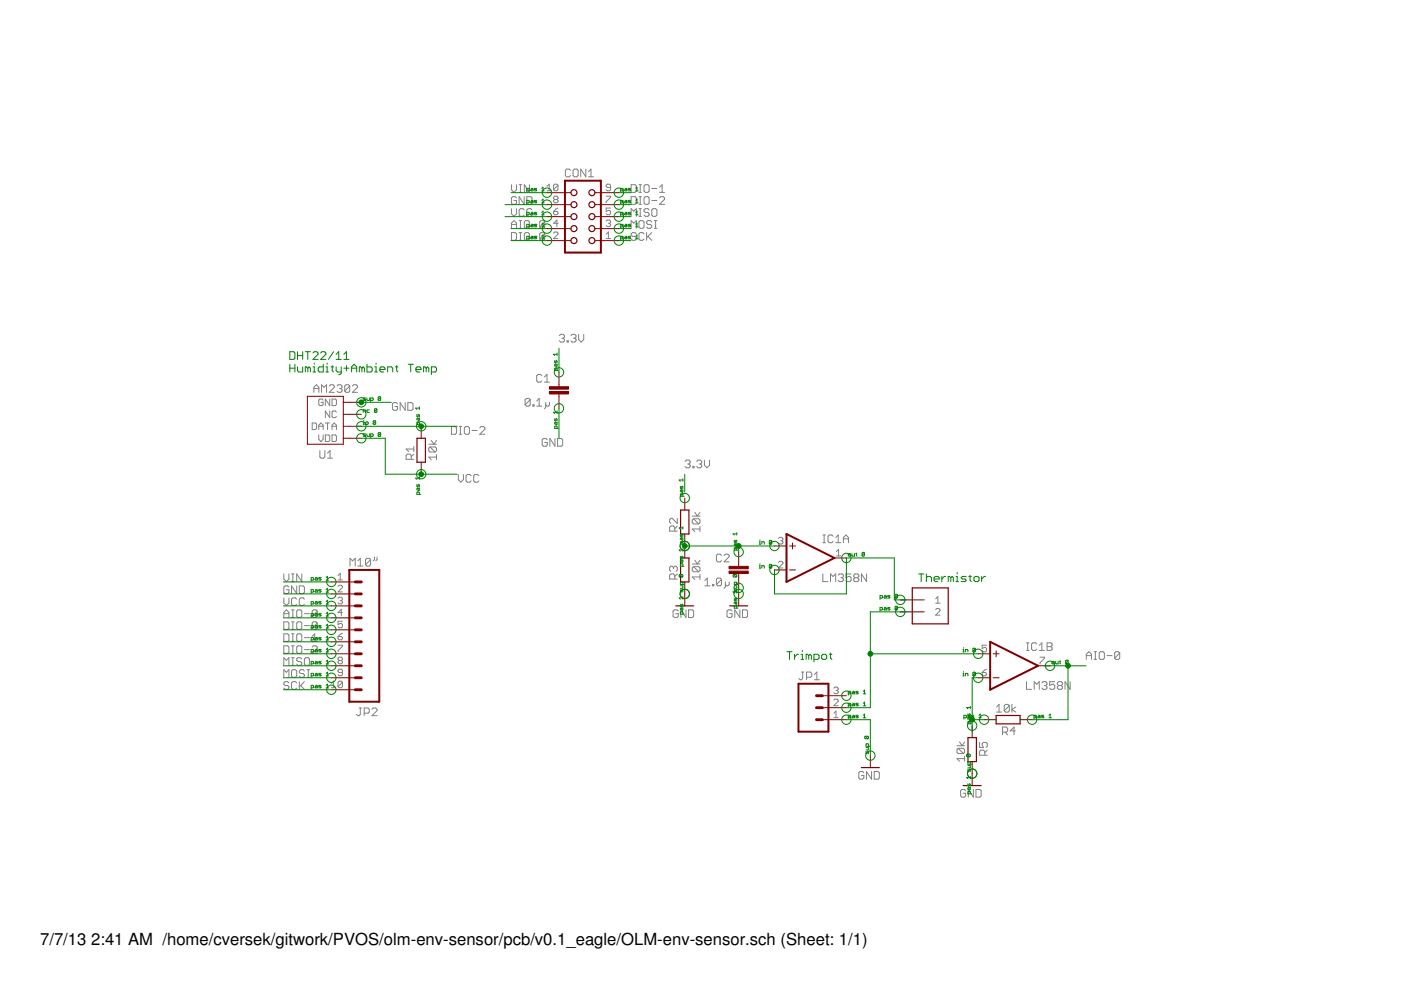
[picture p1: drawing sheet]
<svg xmlns="http://www.w3.org/2000/svg" width="297mm" height="210mm" viewBox="0 0 297 210" stroke-linecap="round" stroke-linejoin="round" font-family="sans-serif">
<defs><g id="words">
<g font-size="3.5">
<text x="8.5" y="200.4">7/7/13</text>
<text x="19.3" y="200.4">2:41 AM /home/cversek/gitwork/PVOS/olm-env-sensor/pcb/v0.1_eagle/OLM-env-sensor.sch (Sheet: 1/1)</text>
</g>
</g></defs>
<g fill="none" stroke="#808080" stroke-width=".21">
<path d="M108.4 39.2v1l.6 .6 .5-.6v-1M110.1 39.2h.5M110.3 39.2v1.6M112.2 39.2v1.6l-1-1.6v1.6M116 39.5l.4-.4v1.3M118.3 39.3v.9l-.2 .2h-.5l-.2-.2M118.3 39.3l-.2-.2h-.5l-.2 .2v.9M118.3 39.3l-.9 .9M120.9 36.1l-.2-.2h-.6l-.2 .2v1.1l.2 .3h.6l.2-.3M121.5 36.1l.3-.2h.5l.3 .2v1.1l-.3 .3h-.5l-.3-.3zM124.2 35.9v1.6l-1.1-1.6v1.6M124.8 37.5h1.1"/>
<path d="M124.8 36.4l.5-.5v1.6M129.5 39.8h-.7l-.3-.3 .3-.4h.4l.3 .2v.9l-.3 .2h-.4l-.3-.2M133.8 39.2h.8l.3 .2v1.1l-.3 .3h-.8zM135.5 39.2h.5M135.7 39.2v1.6M136.8 39.2h.6l.2 .2v1.1l-.2 .3h-.6l-.3-.3v-1.1zM138.2 40h1.1M139.8 39.7l.6-.5v1.6M108.4 44.2v1.1l.6 .6 .5-.6v-1.1M108.4 48.4v-1.1l.6-.5 .5 .5v1.1M108.4 49.3h.8l.3 .3v1.1l-.3 .2h-.8zM108.4 47.6h1.1"/>
<path d="M109.5 42l-.3-.3h-.5l-.3 .3v1.1l.3 .2h.5l.3-.2v-.6h-.5M110.1 49.3h.5M110.1 50.9h.5M110.1 46.8h.5M110.1 48.4h.5M110.1 40.8h.5M110.3 46.8v1.6M110.3 49.3v1.6M111.1 41.7v1.6l-1-1.6v1.6M111.1 44.5l-.2-.3h-.6l-.2 .3v1.1l.2 .3h.6l.2-.3M111.4 46.8h.6l.2 .3v1l-.2 .3h-.6l-.2-.3v-1zM111.4 49.3h.6l.2 .3v1.1l-.2 .2h-.6l-.2-.2v-1.1z"/>
<path d="M111.7 41.7h.8l.3 .3v1.1l-.3 .2h-.8zM112.8 44.5l-.3-.3h-.5l-.3 .3v1.1l.3 .3h.5l.3-.3M112.8 50.1h1.1M112.8 47.6h1.1M115.5 49.6l-.2-.3h-.6l-.3 .3v1.1M115.5 49.6v1.1l-.2 .2h-.6l-.3-.2M115.5 47.1l-.2-.3h-.6l-.3 .3v1M115.5 47.1v1l-.2 .3h-.6l-.3-.3M115.5 49.6l-1.1 1.1M115.5 47.1l-1.1 1M116 40.4h.9M117.4 49.4l.2-.2h.5l.2 .2v.3l-.9 .9h.9"/>
<path d="M117.4 44.8h.7l.2 .5-.2 .2h-.5l-.2-.2zM117.6 42.3l-.2-.2 .2-.5h.5l.2 .2-.2 .5M117.6 42.3l-.2 .2 .2 .5h.5l.2-.2-.2-.5M117.6 42.3h.5M118.3 47.3h-.9l.7-.6v1.3M118.3 44.1l-.9 .7M128.5 49.7l.5-.5v1.4M128.5 50.6h1M128.5 46.9l.3-.2h.4l.3 .2-.3 .4M128.5 41.6h1v.2l-1 1v.2M129 47.3h.2M129.2 47.3l.3 .3-.3 .4h-.4l-.3-.2"/>
<path d="M129.5 44.1h-1v.7l.5-.2 .5 .2v.5l-.3 .2h-.4l-.3-.2M133.8 41.7h.8l.3 .3v1.1l-.3 .2h-.8zM133.8 45.9v-1.7l.6 .6 .5-.6v1.7M133.8 48.4v-1.6l.6 .5 .5-.5v1.6M134.9 49.6l-.3-.3h-.5l-.3 .3v.2l.3 .3h.5l.3 .3v.3l-.3 .2h-.5l-.3-.2M135.5 41.7h.5M135.5 43.3h.5M135.5 47.1l.2-.3h.6l.2 .3v1l-.2 .3h-.6l-.2-.3zM135.5 45.9h.5M135.5 44.2h.5M135.5 40.8h.5M135.7 41.7v1.6"/>
<path d="M135.7 44.2v1.7M136.5 49.6l-.2-.3h-.6l-.2 .3v1.1l.2 .2h.6l.2-.2M136.8 41.7h.6l.2 .3v1.1l-.2 .2h-.6l-.3-.2v-1.1zM137.1 49.3v1.6M137.4 50.1l.8 .8M137.6 44.5l-.2-.3h-.6l-.3 .3v.3l.3 .2h.6l.2 .3v.3l-.2 .3h-.6l-.3-.3M138.2 47.1l-.3-.3h-.5l-.3 .3v.2l.3 .3h.5l.3 .3v.2l-.3 .3h-.5l-.3-.3M138.2 49.3l-1.1 1.1M138.2 42.5h1.1M138.5 44.2h.5l.3 .3v1.1l-.3 .3h-.5l-.3-.3v-1.1zM138.7 46.8h.6M138.7 48.4h.6"/>
<path d="M139 46.8v1.6M139.8 42l.3-.3h.5l.3 .3v.2l-1.1 1.1h1.1M139.8 40.8h1.1M114.9 79.7l-.3-.3h-.5l-.3 .3v1.1l.3 .2h.5l.3-.2M115.4 79.9l.6-.5v1.6M118.6 71.2l.3-.3h.5l.3 .3v.2l-.3 .3M119.1 71.7h.3M119.4 71.7l.3 .3v.3l-.3 .2h-.5l-.3-.2M120.2 72.3h.3v.2h-.3zM121.1 71.2l.2-.3h.6l.2 .3v.2l-.2 .3M121.6 71.7h.3M121.9 71.7l.2 .3v.3l-.2 .2h-.6l-.2-.2"/>
<path d="M122.7 70.9v1.1l.5 .5 .6-.5v-1.1M66.2 89.7h.7l.2 .2v.9l-.2 .3h-.7zM66.5 83.2v-1.1l.6-.5 .5 .5v1.1M66.5 82.4h1.1M67.6 91.1v-1l.5-.4 .4 .4v1M67.6 92.2v1l.5 .4 .4-.4v-1M67.6 90.4h.9M67.8 95.5v1.4l.3 .2h.5l.3-.2v-1.4M68.2 83.2v-1.6l.5 .5 .5-.5v1.6M68.5 84.8l-.2-.2h-.5l-.2 .2v1l.2 .2h.5l.2-.2v-.5h-.4M69 92.2h.7l.2 .3v.9l-.2 .2h-.7zM69 89.7h.9"/>
<path d="M69.4 89.7v1.4M69.4 97.1h1.1M69.4 96.1l.6-.6v1.6M69.8 81.9l.3-.3h.5l.3 .3v.2l-1.1 1.1h1.1M69.9 84.6v1.4l-.9-1.4v1.4M69.9 87.1v1.4l-.9-1.4v1.4M70.4 92.2h.7l.2 .3v.9l-.2 .2h-.7zM70.4 84.6h.7l.2 .2v1l-.2 .2h-.7zM70.4 91.1v-1l.5-.4 .4 .4v1M70.4 90.4h.9M71.3 87.4l-.2-.3h-.5l-.2 .3v.9l.2 .2h.5l.2-.2M71.5 81.9l.2-.3h.5l.3 .3v.2l-.3 .3"/>
<path d="M72 82.4h.2M72.2 82.4l.3 .2v.3l-.3 .3h-.5l-.2-.3M74.1 81.9v1l-.2 .3h-.5l-.3-.3M74.1 81.9l-.2-.3h-.5l-.3 .3v1M74.1 81.9l-1 1M74.7 81.9l.3-.3h.5l.3 .3v.2l-1.1 1.1h1.1M84.3 85.6l-.3-.2h-.5l-.3 .2v1.1l.3 .3h.5l.3-.3v-.5h-.6M85.9 85.4v1.6l-1.1-1.6v1.6M86.5 85.4h.8l.3 .2v1.1l-.3 .3h-.8zM87.2 97.4v-.8l-.3-.3h-.5l-.3 .3v.8h1.6M87.7 96.3l-.5 .5M87.7 95.2h-1.6l.6 .5"/>
<path d="M87.7 94.7v1M90.9 94.2h1.6M91.2 94.8h1.1l.2 .2v.6l-.2 .2M91.2 94.8l-.3 .2v.6l.3 .2h1.1M91.2 94.8l1.1 1M91.4 93.4l.6 .8 .5-.8M92.5 96.9h-1.6l.5 .6M92.5 96.4v1.1M95.7 90.4h.8l.3 .3v1.1l-.3 .3h-.8zM97.3 92.1h.6M97.3 90.4h.6M97.6 90.4v1.7"/>
<path d="M98.7 90.4h.6l.2 .3v1.1l-.2 .3h-.6l-.3-.3v-1.1zM100.1 91.3h1.1M101.7 90.7l.3-.3h.5l.3 .3v.3l-1.1 1.1h1.1M112.4 84.8l-.3-.3h-.5l-.3 .3v1M112.4 84.8v1l-.3 .3h-.5l-.3-.3M112.4 84.8l-1.1 1M113 85.8h.2v.3h-.2zM113.8 86.1h1.1M113.8 85l.5-.5v1.6M115.4 81h1.1M115.7 85.3v1.1l-.3 .3M116 93.3l-.2-.3h-.6l-.2 .3v1l.2 .3h.6l.2-.3v-.5h-.5"/>
<path d="M116.5 85.3v.5l-.3 .3h-.2l-.3-.3M117.7 93v1.6l-1.1-1.6v1.6M118.2 93h.8l.3 .3v1l-.3 .3h-.8zM145.2 97.8l.3-.2h.6l.2 .2v.3l-.2 .3M145.8 98.4h.3M146.1 98.4l.2 .2v.3l-.2 .3h-.6l-.3-.3M146.9 98.9h.3v.3h-.3zM147.7 97.8l.3-.2h.5l.3 .2v.3l-.3 .3M148.3 98.4h.2M148.5 98.4l.3 .2v.3l-.3 .3h-.5l-.3-.3M149.4 97.6v1l.5 .6 .5-.6v-1M75.9 118.9l.5-.5v1.6"/>
<path d="M78.6 118.7v1l-.3 .3h-.5l-.3-.3M78.6 118.7l-.3-.3h-.5l-.3 .3v1M78.6 118.7l-1.1 1M79.4 118.1v.6l-.3 .2M79.9 118.1v.6l-.2 .2M97.2 100.6v1.1l.5 .5 .6-.5v-1.1M99.9 100.9l-.3-.3h-.5l-.3 .3v1.1l.3 .2h.5l.3-.2M101.5 100.9l-.2-.3h-.6l-.3 .3v1.1l.3 .2h.6l.2-.2M143.1 112.6v-.8l-.3-.3h-.6l-.2 .3v.8h1.6M143.6 109.9v1.1l-1.1-1.1h-.3l-.2 .3v.5l.2 .3M143.6 111.5l-.5 .6M146.8 109.4h1.6"/>
<path d="M146.8 119.6h1.6M147 110h1.1l.3 .3v.5l-.3 .3M147 110l-.2 .3v.5l.2 .3h1.1M147 110l1.1 1.1M147.3 108.6l.5 .8 .6-.8M147.3 118.8l.5 .8 .6-.8M148.4 112.2h-1.6l.5 .5M148.4 111.6v1.1M153 117.8l-.3-.3h-.6l-.2 .3v1.1l.2 .2h.6l.3-.2M153.5 117.8l.3-.3h.5l.3 .3v.2l-1.1 1.1h1.1M165.1 119.3l.2-.3h.5l.2 .3v.2l-.9 .9h.9M165.1 114.2l.2-.3h.5l.2 .3-.2 .4"/>
<path d="M165.5 114.6h.3M165.8 114.6l.2 .3-.2 .4h-.5l-.2-.2M174.5 115.1h.5M174.5 113.4h.5M174.7 113.4v1.7M176.6 113.7l-.2-.3h-.6l-.2 .3v1.1l.2 .3h.6l.2-.3M177.2 114l.5-.6v1.7M177.2 115.1h1.1M177.3 116.9l.5-.4v1.4M177.3 117.9h1M178.8 115.1v-1.1l.6-.6 .5 .6v1.1M178.8 114.2h1.1"/>
<path d="M60.2 130.1h1.1M60.2 136.9h.8l.3 .3v1.1l-.3 .2h-.8zM60.2 121.7v1.1l.5 .5 .6-.5v-1.1M60.2 126.8v1l.5 .6 .6-.6v-1M60.2 130.9v-1.1l.5-.5 .6 .5v1.1M60.2 131.8h.8l.3 .3v1.1l-.3 .3h-.8zM60.2 134.4h.8l.3 .2v1.1l-.3 .3h-.8zM61.3 124.5l-.3-.3h-.5l-.3 .3v1.1l.3 .3h.5l.3-.3v-.6h-.6M61.8 123.3h.6M61.8 121.7h.6M61.8 129.3h.6M61.8 130.9h.6"/>
<path d="M61.8 139.4h.6M61.8 133.5h.6M61.8 131.8h.6M61.8 136h.6M61.8 134.4h.6M61.8 138.5h.6M61.8 136.9h.6M62.1 121.7v1.6M62.1 129.3v1.6M62.1 131.8v1.7M62.1 134.4v1.6M62.1 136.9v1.6"/>
<path d="M62.1 139.4v1.7M62.9 129.6l.3-.3h.5l.3 .3v1.1l-.3 .2h-.5l-.3-.2zM62.9 124.2v1.7l-1.1-1.7v1.7M62.9 127l-.3-.2h-.5l-.3 .2v1.1l.3 .3h.5l.3-.3M62.9 132.1l.3-.3h.5l.3 .3v1.1l-.3 .3h-.5l-.3-.3zM62.9 134.6l.3-.2h.5l.3 .2v1.1l-.3 .3h-.5l-.3-.3zM62.9 137.2l.3-.3h.5l.3 .3v1.1l-.3 .2h-.5l-.3-.2zM63.5 124.2h.8l.2 .3v1.1l-.2 .3h-.8zM64 121.7v1.6l-1.1-1.6v1.6M64 139.7l-.3-.3h-.5l-.3 .3v.3l.3 .3h.5l.3 .2v.3l-.3 .3h-.5l-.3-.3M64.5 130.1h1.1M64.5 127l-.2-.2h-.6l-.2 .2v1.1l.2 .3h.6l.2-.3"/>
<path d="M64.5 132.7h1.1M64.5 135.2h1.1M64.5 137.7h1.1M64.8 139.4h.6l.2 .3v1.1l-.2 .3h-.6l-.3-.3v-1.1zM66.2 137.2l.2-.3h.6l.3 .3v.3l-1.1 1h1.1M66.2 136h1.1M66.2 134.9l.5-.5v1.6M67.3 132.1l-.3-.3h-.6l-.2 .3v1.1M67.3 129.6l-.3-.3h-.6l-.2 .3v1.1M67.3 129.6v1.1l-.3 .2h-.6l-.2-.2M67.3 132.1v1.1l-.3 .3h-.6l-.2-.3M67.3 132.1l-1.1 1.1"/>
<path d="M67.3 129.6l-1.1 1.1M71.7 124.3l.2-.2h.5l.2 .2v.3l-.9 .9h.9M71.7 122l.4-.4v1.4M71.7 123h.9M71.7 126.9l.2-.3h.5l.2 .3-.2 .4M71.7 135h.7l.2 .4-.2 .3h-.5l-.2-.3zM71.7 136.8h.9v.2l-.9 1v.2M72.1 127.3h.3M72.4 127.3l.2 .3-.2 .4h-.5l-.2-.2M72.6 131.7h-.9v.7l.4-.2 .5 .2v.5l-.2 .2h-.5l-.2-.2M72.6 129.9h-.9l.7-.7v1.4M72.6 134.3l-.9 .7"/>
<path d="M74.2 120v-1.6l.6 .5 .5-.5v1.6M75.9 120h1M142.8 120.3l-.3-.2h-.3l-.2 .2v.6l.2 .2M142.8 120.3l.3-.2h.2l.3 .2v.6l-.3 .2M142.8 120.3v.3M143.1 122.8v-.8l-.3-.3h-.6l-.2 .3v.8h1.6M143.6 121.7l-.5 .5M143.8 129.6l-.3-.3h-.5l-.3 .3v1.1l.3 .2h.5l.3-.2v-.6h-.5M145.4 129.3v1.6l-1-1.6v1.6M146 129.3h.8l.3 .3v1.1l-.3 .2h-.8zM147 120.1h1.1l.3 .3v.6l-.3 .2M147 120.1l-.2 .3v.6l.2 .2h1.1"/>
<path d="M147 120.1l1.1 1.1M148.4 121.8v1.1M148.4 122.3h-1.6l.5 .6M149.4 123.1l.6-.5v1.6M149.4 124.2h1.1M151.1 123.9h.2v.3h-.2zM153 122.9v1l-.3 .3h-.6l-.2-.3M153 122.9l-.3-.3h-.6l-.2 .3v1M153 122.9l-1.1 1M153.8 123.4v1.1l-.3 .2M154.6 123.4v.5l-.3 .3h-.2l-.3-.3M155.2 129.6l-.2-.3h-.6l-.3 .3v1.1l.3 .2h.6l.2-.2v-.6h-.5"/>
<path d="M156.9 129.3v1.6l-1.1-1.6v1.6M157.4 129.3h.8l.3 .3v1.1l-.3 .2h-.8zM174.5 121.7v1.6h1M176.1 123.3v-1.6l.5 .5 .6-.5v1.6M177.7 122l.3-.3h.5l.3 .3v.2l-.3 .3M178.3 122.5h.2M178.5 122.5l.3 .3v.2l-.3 .3h-.5l-.3-.3M180.4 121.7h-1v.8l.5-.3h.3l.2 .3v.5l-.2 .3h-.6l-.2-.3M181.3 122.5l-.3-.3v-.2l.3-.3h.5l.3 .3v.2l-.3 .3M181.3 122.5l-.3 .3v.2l.3 .3h.5l.3-.3v-.2l-.3-.3M181.3 122.5h.5M183.7 121.7v1.6l-1.1-1.6v1.6"/>
<path d="M198.4 127l.4-.5v1.4M198.4 127.9h.9M198.4 129.3l.2-.3h.5l.2 .3v.2l-.9 .9h.9M209.2 136.8h-1v.7l.5-.2 .5 .2v.5l-.3 .2h-.4l-.3-.2M217.6 137.9h.6M217.6 136.3h.6M217.9 136.3v1.6M219.8 136.5l-.3-.2h-.5l-.3 .2v1.1l.3 .3h.5l.3-.3M220.3 137.9h1.1M220.3 136.8l.6-.5v1.6M220.5 139.3h.9v.3l-.9 .9v.2M222 136.3h.8l.3 .2v.3l-.3 .3 .3 .3v.2l-.3 .3h-.8z"/>
<path d="M222 137.1h.8M230.3 139.8v-1.1l.6-.5 .5 .5v1.1M230.3 139h1.1M232 138.2h.5M232 139.8h.5M232.2 138.2v1.6M233.3 138.2h.6l.2 .3v1.1l-.2 .2h-.6l-.3-.2v-1.1zM234.7 139h1.1M237.4 138.5l-.3-.3h-.5l-.3 .3v1.1M237.4 138.5v1.1l-.3 .2h-.5l-.3-.2M237.4 138.5l-1.1 1.1M60.2 141.1v-1.7l.5 .6 .6-.6v1.7"/>
<path d="M60.2 143.6v-1.6l.5 .5 .6-.5v1.6M61.3 144.8l-.3-.3h-.5l-.3 .3v.3l.3 .3h.5l.3 .2v.3l-.3 .3h-.5l-.3-.3M61.8 142.3l.3-.3h.5l.3 .3v1l-.3 .3h-.5l-.3-.3zM61.8 141.1h.6M62.9 144.8l-.3-.3h-.5l-.3 .3v1.1l.3 .3h.5l.3-.3M63.5 144.5v1.7M63.7 145.4l.8 .8M64.5 142.3l-.2-.3h-.6l-.2 .3v.2l.2 .3h.6l.2 .3v.2l-.2 .3h-.6l-.2-.3M64.5 144.5l-1 1.1M65.1 143.6h.5M65.1 142h.5M65.4 142v1.6"/>
<path d="M70.3 144.9l.4-.5v1.4M70.3 145.8h.9M71.9 140l-.2-.2 .2-.5h.5l.2 .3-.2 .4M71.9 140l-.2 .3 .2 .4h.5l.2-.2-.2-.5M71.9 140h.5M72.6 142.6h-.7l-.2-.3 .2-.4h.5l.2 .2v.9l-.2 .3h-.5l-.2-.3M72.6 144.7v.9l-.2 .2h-.5l-.2-.2M72.6 144.7l-.2-.3h-.5l-.2 .3v.9M72.6 144.7l-.9 .9M76.1 150.1h.6M76.4 150.1v1.4l-.3 .2h-.2l-.3-.2M77.2 151.2h.8l.3-.3v-.5l-.3-.3h-.8v1.6"/>
<path d="M78.9 150.4l.2-.3h.6l.2 .3v.3l-1 1h1M169.9 142.5h.6M170.2 142.5v1.3l-.3 .3h-.2l-.3-.3M171 143.6h.8l.3-.3v-.5l-.3-.3h-.8v1.6M172.7 144.1h1M172.7 143l.5-.5v1.6M176.8 151.2l.4-.4v1.4M176.8 152.2h.9M176.8 148.5l.2-.3h.5l.2 .3v.2l-.9 .9h.9M176.8 145.9l.2-.2h.5l.2 .2-.2 .5M177.2 146.4h.3M177.5 146.4l.2 .2-.2 .5h-.5l-.2-.2"/>
<path d="M202.9 158.1h1.6M203.2 158.7h1.1l.2 .2v.6l-.2 .3M203.2 158.7l-.3 .2v.6l.3 .3h1.1M203.2 158.7l1.1 1.1M203.4 157.3l.6 .8 .5-.8M207.7 157.4v1.1h.8l-.3-.6v-.2l.3-.3h.5l.3 .3v.5l-.3 .3M208.2 142.6h.7l.3 .4-.3 .3h-.4l-.3-.3zM209.2 141.9l-1 .7M209.3 159l-.5 .6M211.3 149.9l.5-.5v1.6M211.3 151h1.1M212.6 155.2h.8l.2-.2v-.6l-.2-.2h-.8v1.6"/>
<path d="M213.1 155.2l.5 .6M214 149.6v1.1l-.3 .3h-.5l-.3-.3M214 149.6l-.3-.2h-.5l-.3 .2v1.1M214 149.6l-1.1 1.1M214.5 149.4v1.6M215.3 155h-1.1l.8-.8v1.6M215.4 149.9l-.9 .6 .9 .5M217.6 144.5v1.7h1.1M219.3 146.2v-1.7l.5 .6 .5-.6v1.7M220.9 144.8l.3-.3h.5l.3 .3v.3l-.3 .3M221.4 145.4h.3M221.7 145.4l.3 .2v.3l-.3 .3h-.5l-.3-.3"/>
<path d="M223.6 144.5h-1.1v.9l.6-.3h.3l.2 .3v.5l-.2 .3h-.6l-.3-.3M224.5 145.4l-.3 .2v.3l.3 .3h.5l.3-.3v-.3l-.3-.2M224.5 145.4l-.3-.3v-.3l.3-.3h.5l.3 .3v.3l-.3 .3M224.5 145.4h.5M226.9 144.5v1.7l-1.1-1.7v1.7M183.2 163.9l-.3-.3h-.5l-.3 .3v1l.3 .3h.5l.3-.3v-.5h-.6M184.8 163.6v1.6l-1.1-1.6v1.6M185.4 163.6h.8l.2 .3v1l-.2 .3h-.8zM204.5 160.8h-1.6l.5 .6M204.5 160.3v1.1M204.7 167.7l-.2-.3h-.6l-.2 .3v1l.2 .3h.6l.2-.3v-.5h-.5M206.4 167.4v1.6l-1.1-1.6v1.6"/>
<path d="M206.9 167.4h.9l.2 .3v1l-.2 .3h-.9zM208.8 160.1v-.8l-.3-.3h-.5l-.3 .3v.8h1.6"/>
</g>
<g fill="none" stroke="#800000" stroke-width=".21">
<path d="M116 51h5.1M116 48.5h5.1M116 45.9h5.1M116 43.4h5.1M116 40.9h5.1M126.1 51h5.1M126.1 48.5h5.1M126.1 45.9h5.1M126.1 43.4h5.1M126.1 40.9h5.1M118.5 79v3M65.2 84h7.6v10.2h-7.6z"/>
<path d="M72.8 92.9h3.8M72.8 90.4h3.8M72.8 87.8h3.8M72.8 85.3h3.8M89.3 90.4v2.5M89.3 98v2.5M118.5 83.5v3.1M145.2 105.6v2.5M145.2 113.2v5.1M156.6 117v3.1M164.2 115.8h2.6M167.4 115.8h1.3"/>
<path d="M168 115.1v1.3M176.9 118.3h2.6M70.3 123.4h5M70.3 125.9h5M70.3 128.5h5M70.3 131h5M70.3 133.5h5M70.3 136.1h5M70.3 138.6h5M145.2 123.4v5.1M156.6 121.6v3.1M156.6 125.9v2.6"/>
<path d="M164.2 120.8h2.6M167.4 120.8h1.3M190.9 127.2h5.1M190.9 129.7h5.1M207.4 138.6h2.5M210.6 138.6h1.2M211.2 138v1.3M70.3 141.2h5M70.3 143.7h5M70.3 146.2h5M174.4 152.6h5.1M174.4 150.1h5.1"/>
<path d="M174.4 147.5h5.1M206.1 153.9v2.5M207.4 143.7h2.5M208.7 152.6h2.5M210.6 143.7h1.2M216.3 152.6h2.5M220.1 141.2h2.5M184.5 160.2v2.6M206.1 161.5v5.1"/>
</g>
<g fill="none" stroke="#800000" stroke-width=".25">
<path d="M88.4 92.9h1.8v5.1h-1.8zM144.3 108.1h1.8v5.1h-1.8zM144.3 118.3h1.8v5.1h-1.8zM143.3 128.5h3.8M154.7 128.5h3.8M193.4 124.7h7.6v7.6h-7.6zM205.2 156.4h1.8v5.1h-1.8zM211.2 151.7h5.1v1.8h-5.1zM182.6 162.8h3.8M204.2 166.6h3.8"/>
<circle cx="121.7" cy="51" r=".64"/>
<circle cx="121.7" cy="48.5" r=".64"/>
<circle cx="121.7" cy="45.9" r=".64"/>
<circle cx="121.7" cy="43.4" r=".64"/>
<circle cx="121.7" cy="40.9" r=".64"/>
<circle cx="125.5" cy="48.5" r=".64"/>
<circle cx="125.5" cy="51" r=".64"/>
<circle cx="125.5" cy="45.9" r=".64"/>
<circle cx="125.5" cy="43.4" r=".64"/>
<circle cx="125.5" cy="40.9" r=".64"/>
</g>
<path d="M119.8 38.3h7.6v15.3h-7.6zM166.8 113.2l10.1 5.1-10.1 5.1zM74.1 120.8h6.3v28h-6.3zM209.9 136.1l10.2 5.1-10.2 5zM169.3 145h6.3v10.1h-6.3z" fill="none" stroke="#800000" stroke-width=".42"/>
<g fill="none" stroke="#800000" stroke-width=".61">
<path d="M75.3 128.5h1.3M75.3 125.9h1.3M75.3 123.4h1.3M75.3 133.5h1.3M75.3 131h1.3M75.3 136.1h1.3M75.3 138.6h1.3M75.3 141.2h1.3M75.3 143.7h1.3M75.3 146.2h1.3M173.1 147.5h1.3M173.1 150.1h1.3"/>
<path d="M173.1 152.6h1.3"/>
</g>
<g fill="#800000" stroke="#800000" stroke-width=".21">
<path d="M116.5 83h4v.5h-4z"/>
<path d="M116.5 82h4v.5h-4z"/>
<path d="M154.6 121.1h4v.5h-4z"/>
<path d="M154.6 120.1h4v.5h-4z"/>
</g>
<g fill="none" stroke="#008000" stroke-width=".21">
<path d="M112.6 39.9l.4 .2v.4h-.4l-.1-.2 .1-.1h.4M113.8 39.9h-.4l-.1 .2 .1 .1 .4 .1-.5 .2M114.9 39.9l.2-.2v.8M132.5 39.9l.4 .2v.4h-.4l-.1-.2 .1-.1h.4M133.7 39.9l-.5 .2 .5 .2-.5 .2M134.8 39.9l.2-.2v.8M107.1 43.4h8.9M107.1 45.9h8.9M108.4 51h7.6M108.4 48.5h7.6M108.4 40.9h7.6M111.7 50.6h.4l.1-.1-.1-.4h-.4v.8"/>
<path d="M111.7 40.5l.5-.2-.1-.4h-.4v.8M111.7 43l.5-.1-.1-.4h-.4v.8M111.7 45.6l.5-.2-.1-.4h-.4v.8M111.7 48.1h.4l.1-.2-.1-.3h-.4v.7M112.6 50.1l.4 .1v.4h-.4l-.1-.1 .1-.1h.4M112.6 42.5l.4 .1v.4h-.4l-.1-.1 .1-.2h.4M112.6 45l.4 .1v.5h-.4l-.1-.2 .1-.1h.4M112.6 47.6l.4 .1v.4h-.4l-.1-.2 .1-.1h.4M113.8 50.1h-.4l-.1 .1 .1 .2 .4 .1-.1 .1h-.4M113.8 47.6h-.4l-.1 .1 .1 .1 .4 .1-.1 .2h-.4M113.8 45h-.4l-.1 .1 .1 .2 .4 .1-.5 .2M113.8 42.5h-.4l-.1 .1 .1 .1 .4 .2-.5 .1"/>
<path d="M114.9 50.1l.2-.3v.8M114.9 50.6h.5M114.9 42.5l.2-.3v.8M114.9 45l.2-.2v.8M114.9 47.6l.2-.3v.8M114.9 48.1h.5M114.9 45.6h.5M114.9 43h.5M114.9 40.5h.5M131.2 43.4h2.6M131.2 51h2.6M131.2 45.9h2.6"/>
<path d="M131.2 48.5h2.6M131.2 40.9h2.6M131.6 40.5h.4l.1-.4-.5-.2v.8M131.6 43h.4l.1-.4-.5-.1v.8M131.6 45.6h.4l.1-.5-.5-.1v.8M131.6 48.1h.4l.1-.4-.5-.1v.7M131.6 50.6h.4l.1-.4-.5-.1v.8M132.5 50.1l.4 .1v.4h-.4l-.1-.1 .1-.1h.4M132.5 42.5l.4 .1v.4h-.4l-.1-.1 .1-.2h.4M132.5 45l.4 .1v.5h-.4l-.1-.2 .1-.1h.4M132.5 47.6l.4 .1v.4h-.4l-.1-.2 .1-.1h.4M133.7 42.5l-.5 .1 .5 .3-.5 .1"/>
<path d="M133.7 50.1l-.5 .1 .5 .3-.1 .1h-.4M133.7 47.6l-.5 .1 .5 .2-.1 .2h-.4M133.7 45l-.5 .1 .5 .3-.5 .2M134.8 50.6h.5M134.8 50.1l.2-.3v.8M134.8 42.5l.2-.3v.8M134.8 45l.2-.2v.8M134.8 47.6l.2-.3v.8M134.8 48.1h.5M134.8 45.6h.5M134.8 43h.5M134.8 40.5h.5"/>
<path d="M61.4 74.6h.9l.2 .2v1.1l-.2 .3h-.9zM61.4 77.2v1.7M61.4 78.1h1.1M62.5 77.2v1.7M63.1 74.6v1.6M63.1 77.8v.8l.3 .3h.8v-1.1M63.1 75.4h1.1M64.2 74.6v1.6M64.7 74.6h1.1M65.3 78.1l.2-.3 .3 .3v.8M65.3 74.6v1.6M65.3 78.1v.8"/>
<path d="M65.3 78.1l-.3-.3h-.3v1.1M66.4 74.8l.2-.2h.6l.2 .2v.3l-1 1.1h1M66.4 78.9h.5M66.4 77.8h.2v1.1M66.6 77v.2M68 74.8l.3-.2h.5l.3 .2v.3l-1.1 1.1h1.1M68.5 77.2v1.7h-.8l-.2-.3v-.5l.2-.3h.8M69.1 77.8h.3v1.1M69.1 78.9h.5M69.4 77v.2M70.2 77.8h.5M70.4 77.5v1.1l.3 .3"/>
<path d="M70.7 74.6l-1.1 1.6M71.3 76.2h1M71.3 77.8v.8l.2 .3h.8M71.3 75.1l.5-.5v1.6M72.3 77.8v1.3l-.2 .3h-.3M72.9 76.2h1.1M72.9 75.1l.5-.5v1.6M72.9 78.1h1.1M73.4 77.5v1.1M74.5 78.1h1.1M74.5 78.9v-1.1l.6-.6 .5 .6v1.1M76.7 78.1l-.2-.3h-.3v1.1"/>
<path d="M76.7 78.1v.8M76.7 78.1l.3-.3 .3 .3v.8M77.8 77.2v1.7h.8l.3-.3v-.5l-.3-.3h-.8M79.5 78.9h.5M79.5 77.8h.2v1.1M79.7 77v.2M80.5 78.3h1.1v-.2l-.2-.3h-.6l-.3 .3v.5l.3 .3h.6M82.2 78.9v-1.1h.8l.3 .3v.8M83.8 77.8h.6M84.1 77.5v1.1l.3 .3M86.6 77.2h1M87.1 77.2v1.7"/>
<path d="M88.2 78.3h1.1v-.2l-.3-.3h-.5l-.3 .3v.5l.3 .3h.5M90.4 78.1l.2-.3 .3 .3v.8M90.4 78.1l-.3-.3h-.3v1.1M90.4 78.1v.8M91.5 78.9h.8l.2-.3v-.5l-.2-.3h-.8v1.6M117.6 76.4v.4l.1 .2 .2-.2 .1-.4 .1 .6M117.9 77.2v.4l.1 .2 .1-.2v-.4h-.4l-.1 .4M118.1 78.5v-.3l-.4-.2-.1 .5h.8M118.1 74.8v.6M118.1 75.1h-.8l.3 .3M118.5 73.9v5.1M76 85.3h7"/>
<path d="M76 90.4h20.9M76.6 92.9h5.1v7.6h15.2M77 89.5h.1v.5M77 90h.3M77 87.4v-.5l.5 .1v.4M77.1 89.1v.1M77.5 92h-.4l-.1 .1 .1 .2 .4 .1-.5 .1M77.5 84.4h-.4l-.1 .1 .1 .1 .4 .2-.5 .1M77.7 89.5l.4 .1-.2 .4-.4-.1zM77.8 92v.4l.1 .1h.4v-.5M77.8 84.4v.4l.1 .1h.4v-.5M78.3 86.9l-.5 .1 .1 .4h.4"/>
<path d="M78.6 92.5h.4l.1-.4-.5-.1v.8M78.6 84.9l.5-.1-.1-.4h-.4v.8M79.7 89.3l-.5-.1-.1 .7M79.7 89.3v.6l-.2 .1-.4-.1M79.7 89.3l-.6 .6M79.9 86.8v.5l-.1 .1-.4-.1M79.9 86.8l-.1-.1-.4 .1v.5M79.9 86.8l-.5 .5M80.7 91.9v.5l-.1 .1-.4-.1M80.7 84.2l-.4-.1-.1 .7M80.7 91.9l-.4-.2-.1 .7M80.7 84.2v.6l-.1 .1-.4-.1"/>
<path d="M80.7 91.9l-.5 .5M80.7 84.2l-.5 .6M88.4 87.9v.4l.1 .1 .1-.1 .2-.4 .1 .1v.4M88.6 88.7v.3l.2 .2 .1-.2v-.3h-.4l-.1 .3M88.9 90v-.4l-.1-.1-.4 .1v.4h.8M88.9 86.3v.5M88.9 86.5h-.8l.3 .3M117.6 88.8v.3l.1 .2 .3-.5 .1 .5M117.9 89.5v.4l.1 .2 .1-.2v-.4h-.4l-.1 .4M118.1 90.8l-.1-.5-.4 .2v.3h.8M118.1 87.1v.6M118.1 87.4h-.8l.3 .3"/>
<path d="M118.5 86.6v6.3M88.4 102.7v.4l.1 .1 .1-.1 .2-.4 .1 .5M88.6 103.5v.4l.2 .1 .1-.1v-.4h-.4l-.1 .4M88.9 104.8v-.4l-.4-.1-.1 .5h.8M88.9 101.1v.5M88.9 101.4h-.8l.3 .2M144.3 103.1l.1 .5 .1-.4 .2-.1 .1 .1v.4M144.3 113.3l.1 .5 .1-.4 .2-.1 .1 .1v.4M144.3 117.9l.1 .6 .1-.4 .2-.2 .1 .2v.4M144.5 103.9v.4l.2 .1 .1-.1v-.4h-.4l-.1 .4M144.5 114v.4l.2 .2 .1-.2v-.4h-.4l-.1 .4M144.5 118.7v.4l.2 .2 .1-.2v-.4h-.4l-.1 .4"/>
<path d="M144.8 115.4l-.1-.5-.4 .1v.4h.7M144.8 111.9h-.8l.3 .3M144.8 105.2l-.1-.5-.4 .1v.4h.7M144.8 101.5v.5M144.8 111.7v.5M144.8 116.4v.5M144.8 101.8h-.8l.3 .2M144.8 116.6h-.8l.3 .3M145.2 100.5v3.8M145.2 115.8h19M155.7 114.5l.1 .6 .2-.4 .1-.2 .1 .2v.4M156 115.3v.4l.1 .1 .1-.1v-.4h-.4l-.1 .4"/>
<path d="M156.2 116.6l-.1-.5-.4 .1v.4h.8M156.2 112.9v.6M156.2 113.2h-.8l.3 .3M156.6 115.8v1.2M161 119.9h.1v.6M161 114.9h.1v.5M161 115.4h.2M161.1 114.4v.2M161.1 119.5v.2M161.5 115.4v-.5l.6 .1v.4M163.6 119.8l-.1 .7-.4-.2M163.6 114.7l-.4-.1-.1 .6"/>
<path d="M163.6 119.8l-.4-.1-.1 .6M163.6 114.7l-.1 .7-.4-.2M163.6 119.8l-.5 .5M163.6 114.7l-.5 .5M180 117.4l.4 .1-.1 .4-.4-.1zM180.6 117.4l.2 .5h.4v-.5M181.4 117.4h.3M181.6 117.3l.1 .6M183.3 117.3l-.1 .6-.4-.1M183.3 117.3l-.4-.2-.1 .7M183.3 117.3l-.5 .5M60.1 125.9h10.2"/>
<path d="M60.1 128.5h10.2M60.1 123.4h10.2M60.1 133.5h10.2M60.1 138.6h10.2M60.1 131h10.2M60.1 136.1h10.2M66 123h.4l.1-.1-.1-.4h-.4v.8M66 125.5h.4l.1-.1-.1-.4h-.4v.8M66 128.1h.4l.1-.4-.5-.1v.7M66 130.6l.5-.1-.1-.4h-.4v.8M66 133.1l.5-.1-.1-.4h-.4v.8M66 135.7l.5-.1-.1-.4h-.4v.8"/>
<path d="M66 138.2l.5-.1-.1-.4h-.4v.8M66.9 127.6l.4 .1v.4h-.4l-.1-.2 .1-.1h.4M66.9 122.5l.4 .1v.4h-.4l-.1-.1 .1-.2h.4M66.9 125l.4 .1v.4h-.4l-.1-.1 .1-.1h.4M66.9 130.1l.4 .1v.4h-.4l-.1-.1 .1-.2h.4M66.9 132.6l.4 .2v.3h-.4l-.1-.1 .1-.1h.4M66.9 135.2l.4 .1v.4h-.4l-.1-.1 .1-.2h.4M66.9 137.7l.4 .1v.4h-.4l-.1-.1 .1-.1h.4M68.1 122.5l-.5 .1 .5 .3-.5 .1M68.1 125l-.5 .1 .5 .3-.5 .1M68.1 127.6h-.4l-.1 .1 .1 .1 .4 .1-.5 .2M68.1 130.1h-.4l-.1 .1 .1 .1 .4 .2-.5 .1"/>
<path d="M68.1 132.6h-.4l-.1 .2 .1 .1 .4 .1-.5 .1M68.1 135.2h-.4l-.1 .1 .1 .1 .4 .2-.5 .1M68.1 137.7h-.4l-.1 .1 .1 .2 .4 .1-.5 .1M69.2 123h.5M69.2 122.5l.2-.3v.8M69.2 125l.2-.3v.8M69.2 127.6l.2-.3v.8M69.2 130.1l.2-.3v.8M69.2 132.6l.2-.2v.7M69.2 135.2l.2-.3v.8M69.2 137.7l.2-.3v.8M69.2 125.5h.5"/>
<path d="M69.2 128.1h.5M69.2 130.6h.5M69.2 133.1h.5M69.2 135.7h.5M69.2 138.2h.5M144.1 121.8h.6l.1 .2-.1 .3M144.1 121.8l-.1 .4 .7 .1M144.1 121.8l.6 .5M144.3 125l.1 .5 .1-.4 .2-.1 .1 .1v.4M144.3 128.1l.1 .5 .3-.5 .1 .5M144.3 124.2h.5l-.1 .5h-.4M144.5 128.9v.4l.2 .1 .1-.1v-.4h-.4l-.1 .4"/>
<path d="M144.8 126.8h-.8l.3 .2M144.8 120.1l-.1-.6-.4 .2v.4h.7M144.8 123.9l-.1-.5-.4 .1v.4h.7M144.8 130.2l-.1-.5-.4 .1v.4h.7M144.8 126.5v.5M155.6 121.8h.5l.1 .2-.1 .3M155.6 121.8l-.2 .4 .7 .1M155.6 121.8l.5 .5M155.7 125l.1 .5 .2-.4 .1-.1 .1 .1v.7M155.7 126.8v.4l.1 .2 .2-.2 .1-.4 .1 .6M155.7 124.2h.5l-.1 .5h-.4M156 127.6v.4l.1 .1 .1-.1v-.4h-.4l-.1 .4"/>
<path d="M156.2 125.5h-.8l.3 .3M156.2 123.9l-.1-.5-.4 .1v.4h.8M156.2 128.9l-.1-.5-.4 .1v.4h.8M156.6 124.7v1.2M161 120.5h.2M161.5 120.5v-.6l.6 .2v.4M164.2 120.8v5.1h15.3v-7.6h10.1v8.9h2.6M166.8 138.2h1.1M167.4 138.2v1.6M168.5 138.7v1.1M169.3 138.7h-.3l-.5 .6M169.8 138.7h.3v1.1"/>
<path d="M169.8 139.8h.6M170.1 137.9v.3M171.5 139l-.3-.3h-.3v1.1M171.5 139v.8M171.5 139l.2-.3 .3 .3v.8M172.6 139.8h.8l.3-.2v-.6l-.3-.3h-.8v1.7M174.2 139l.3-.3h.5l.3 .3v.6l-.3 .2h-.5l-.3-.2zM175.8 138.7h.6M176.1 138.5v1.1l.3 .2M184.5 138.6h22.9M186.6 126.8h.4l.1-.1-.1-.4h-.4v.8M186.6 129.3h.4l.1-.4-.5-.1v.8"/>
<path d="M187.5 126.3l.4 .1v.4h-.4l-.1-.1 .1-.2h.4M187.5 128.8l.4 .1v.4h-.4l-.1-.1 .1-.1h.4M188.7 126.3l-.5 .1 .5 .3-.1 .1h-.4M188.7 128.8l-.5 .1 .5 .3-.5 .1M190.3 126.2l-.1 .6-.4-.1M190.3 126.2l-.4-.2-.1 .7M190.3 128.7l-.1-.2-.4 .2v.5M190.3 128.7v.5l-.1 .1-.4-.1M190.3 126.2l-.5 .5M190.3 128.7l-.5 .5M192.2 129.7h-7.7v20.4h-5M194.8 121.7h1.1"/>
<path d="M195.3 121.7v1.6M196.4 121.7v1.6M196.4 122.5l.3-.3h.5l.3 .3v.8M198 122.8h1.1v-.3l-.2-.3h-.6l-.3 .3v.5l.3 .3h.6M199.7 122.2v1.1M200.5 122.2h-.3l-.5 .6M201.6 122.5l-.3-.3h-.3v1.1M201.6 122.5v.8M201.6 122.5l.3-.3 .2 .3v.8M202.7 122.2h.2v1.1M202.7 123.3h.5M202.9 121.4v.3"/>
<path d="M204.2 137.7h.1v.5M204.2 138.2h.2M204.3 137.3v.1M204.7 138.2v-.5h.4l.1 .5M204.9 122.2h-.9l-.2 .3 .2 .3h.6l.3 .2-.3 .3h-.8M205.4 122.2h.6M205.7 122v1l.3 .3M206.5 122.5l.3-.3h.5l.3 .3v.5l-.3 .3h-.5l-.3-.3zM206.8 137.6l-.1-.2-.4 .2v.5M206.8 137.6v.5l-.1 .1-.4-.1M206.8 137.6l-.5 .5M208.1 122.2v1.1"/>
<path d="M209 122.2h-.3l-.6 .6M60.1 146.2h10.2M60.1 141.2h10.2M60.1 143.7h10.2M66 140.8l.5-.2-.1-.4h-.4v.8M66 143.3l.5-.1-.1-.4h-.4v.8M66 145.8l.5-.1-.1-.4h-.4v.8M66.9 140.2l.4 .2v.4h-.4l-.1-.2 .1-.1h.4M66.9 142.8l.4 .1v.4h-.4l-.1-.1 .1-.2h.4M66.9 145.3l.4 .2v.3h-.4l-.1-.1 .1-.1h.4M68.1 140.2h-.4l-.1 .2 .5 .2-.5 .2M68.1 142.8h-.4l-.1 .1 .5 .3-.5 .1"/>
<path d="M68.1 145.3h-.4l-.1 .2 .5 .2-.5 .1M69.2 140.2l.2-.2v.8M69.2 142.8l.2-.3v.8M69.2 145.3l.2-.2v.7M69.2 140.8h.5M69.2 143.3h.5M69.2 145.8h.5M179.5 152.6h5v7.6M179.9 147.1l.5-.1-.1-.4h-.4v.8M179.9 149.6l.5-.1-.1-.4h-.4v.8M179.9 152.2l.5-.1-.1-.4h-.4v.8M180.8 151.7l.4 .1v.4h-.4l-.2-.1 .2-.2h.4"/>
<path d="M180.8 146.6l.4 .1v.4h-.4l-.2-.1 .2-.1h.4M180.8 149.1l.4 .2v.3h-.4l-.2-.1 .2-.1h.4M182 151.7h-.4l-.2 .1 .2 .1 .4 .2-.6 .1M182 149.1h-.4l-.2 .2 .2 .1 .4 .1-.6 .1M182 146.6h-.4l-.2 .1 .2 .2 .4 .1-.6 .1M183 152.2h.6M183 151.7l.3-.3v.8M183 146.6l.3-.3v.8M183 149.1l.3-.2v.7M183 149.6h.6M183 147.1h.6M183.5 156.1l.6 .1-.1 .4"/>
<path d="M183.5 156.1l-.2 .4 .7 .1M183.5 156.1l.5 .5M183.6 158.5h.5v.4l-.5 .1M183.6 159.3v.4l.1 .1 .2-.1 .1-.4 .1 .1v.4M184.1 158.2v-.4l-.1-.1-.4 .1v.4h.8M204.2 142.8h.1v.5M204.2 143.3h.2M204.3 142.4v.1M204.4 152.2l.5-.1-.1-.4h-.4v.8M204.7 143.3v-.5h.4l.1 .5M205.1 159.9h.5l.1 .1-.1 .4M205.1 159.9l-.2 .1 .2 .4h.5"/>
<path d="M205.1 159.9l.5 .5M205.2 151.3l.1 .6 .2-.4 .1-.2 .1 .2v1l-.1 .2-.1-.6M205.3 151.7l.4 .1M205.7 151.9l-.5 .2 .5 .1M205.7 153.5v-.4l-.4-.2-.1 .6h.8M205.7 152.1h-.4l-.1 .4M205.7 149.8v.5M205.7 150h-.8l.3 .3M206.1 152.6h2.6M206.5 151.7l-.5 .1 .5 .3-.5 .1M206.8 142.6v.6l-.1 .1-.4-.1M206.8 142.6l-.1-.1-.4 .1v.6"/>
<path d="M206.8 142.6l-.5 .6M207.4 143.7h-1.3v11.4M207.5 152.2h.6M207.5 151.7l.3-.3v.8M219.2 152.2l.5-.1-.1-.4h-.4v.8M220.1 151.7l.4 .1v.4h-.4l-.1-.1 .1-.2h.4M221.3 151.7h-.4l-.1 .1 .5 .3-.5 .1M221.4 141.2h8.9M222.4 152.2h.5M222.4 151.7l.3-.3v.8M223.2 140.2l.3 .2-.1 .4-.4-.2zM223.8 140.2l.1 .6h.4v-.6"/>
<path d="M224.6 140.2h.3M224.7 140.1l.2 .7M226.4 141.2v11.4h-7.6M226.5 140.1v.5l-.2 .2-.4-.2M226.5 140.1l-.2-.1-.4 .1v.5M226.5 140.1l-.6 .5M205.2 163.1v.4l.1 .1 .2-.1 .1-.4 .1 .5M205.2 166.2v.4l.1 .1 .2-.1 .1-.4 .1 .5M205.2 162.3h.5v.4l-.5 .1M205.5 167v.4l.1 .1 .1-.1v-.4h-.4l-.1 .4M205.7 162v-.4l-.4-.1-.1 .5h.8M205.7 168.3l-.1-.5-.4 .1v.4h.8"/>
<path d="M205.7 164.6v.5M205.7 164.9h-.8l.3 .2"/>
<circle cx="116" cy="40.9" r=".99"/>
<circle cx="116" cy="43.4" r=".99"/>
<circle cx="116" cy="48.5" r=".99"/>
<circle cx="116" cy="45.9" r=".99"/>
<circle cx="116" cy="51" r=".99"/>
<circle cx="131.2" cy="40.9" r=".99"/>
<circle cx="131.2" cy="43.4" r=".99"/>
<circle cx="131.2" cy="48.5" r=".99"/>
<circle cx="131.2" cy="51" r=".99"/>
<circle cx="131.2" cy="45.9" r=".99"/>
<circle cx="118.5" cy="79" r=".99"/>
<circle cx="76.6" cy="87.8" r=".99"/>
<circle cx="76.6" cy="92.9" r=".99"/>
<circle cx="76.6" cy="90.4" r=".99"/>
<circle cx="76.6" cy="85.3" r=".99"/>
<circle cx="89.3" cy="90.4" r=".99"/>
<circle cx="118.5" cy="86.6" r=".99"/>
<circle cx="89.3" cy="100.5" r=".99"/>
<circle cx="145.2" cy="105.6" r=".99"/>
<circle cx="145.2" cy="115.8" r=".99"/>
<circle cx="156.6" cy="117" r=".99"/>
<circle cx="164.2" cy="115.8" r=".99"/>
<circle cx="179.5" cy="118.3" r=".99"/>
<circle cx="70.3" cy="133.5" r=".99"/>
<circle cx="70.3" cy="123.4" r=".99"/>
<circle cx="70.3" cy="125.9" r=".99"/>
<circle cx="70.3" cy="131" r=".99"/>
<circle cx="70.3" cy="136.1" r=".99"/>
<circle cx="70.3" cy="138.6" r=".99"/>
<circle cx="70.3" cy="128.5" r=".99"/>
<circle cx="145.2" cy="125.9" r=".99"/>
<circle cx="156.6" cy="125.9" r=".99"/>
<circle cx="156.6" cy="124.7" r=".99"/>
<circle cx="164.2" cy="120.8" r=".99"/>
<circle cx="190.9" cy="129.7" r=".99"/>
<circle cx="190.9" cy="127.2" r=".99"/>
<circle cx="207.4" cy="138.6" r=".99"/>
<circle cx="70.3" cy="141.2" r=".99"/>
<circle cx="70.3" cy="143.7" r=".99"/>
<circle cx="70.3" cy="146.2" r=".99"/>
<circle cx="179.5" cy="152.6" r=".99"/>
<circle cx="179.5" cy="147.5" r=".99"/>
<circle cx="179.5" cy="150.1" r=".99"/>
<circle cx="206.1" cy="153.9" r=".99"/>
<circle cx="207.4" cy="143.7" r=".99"/>
<circle cx="208.7" cy="152.6" r=".99"/>
<circle cx="218.8" cy="152.6" r=".99"/>
<circle cx="222.6" cy="141.2" r=".99"/>
<circle cx="184.5" cy="160.2" r=".99"/>
<circle cx="206.1" cy="164" r=".99"/>
</g>
<g fill="#008000" stroke="#008000" stroke-width=".21">
<circle cx="76.6" cy="85.3" r=".51"/>
<circle cx="89.3" cy="100.5" r=".51"/>
<circle cx="184.5" cy="138.6" r=".51"/>
<circle cx="226.4" cy="141.2" r=".51"/>
<circle cx="89.3" cy="90.4" r=".51"/>
<circle cx="145.2" cy="115.8" r=".51"/>
<circle cx="156.6" cy="115.8" r=".51"/>
<circle cx="206.1" cy="152.6" r=".51"/>
</g>
<use href="#words"/>
</svg>
